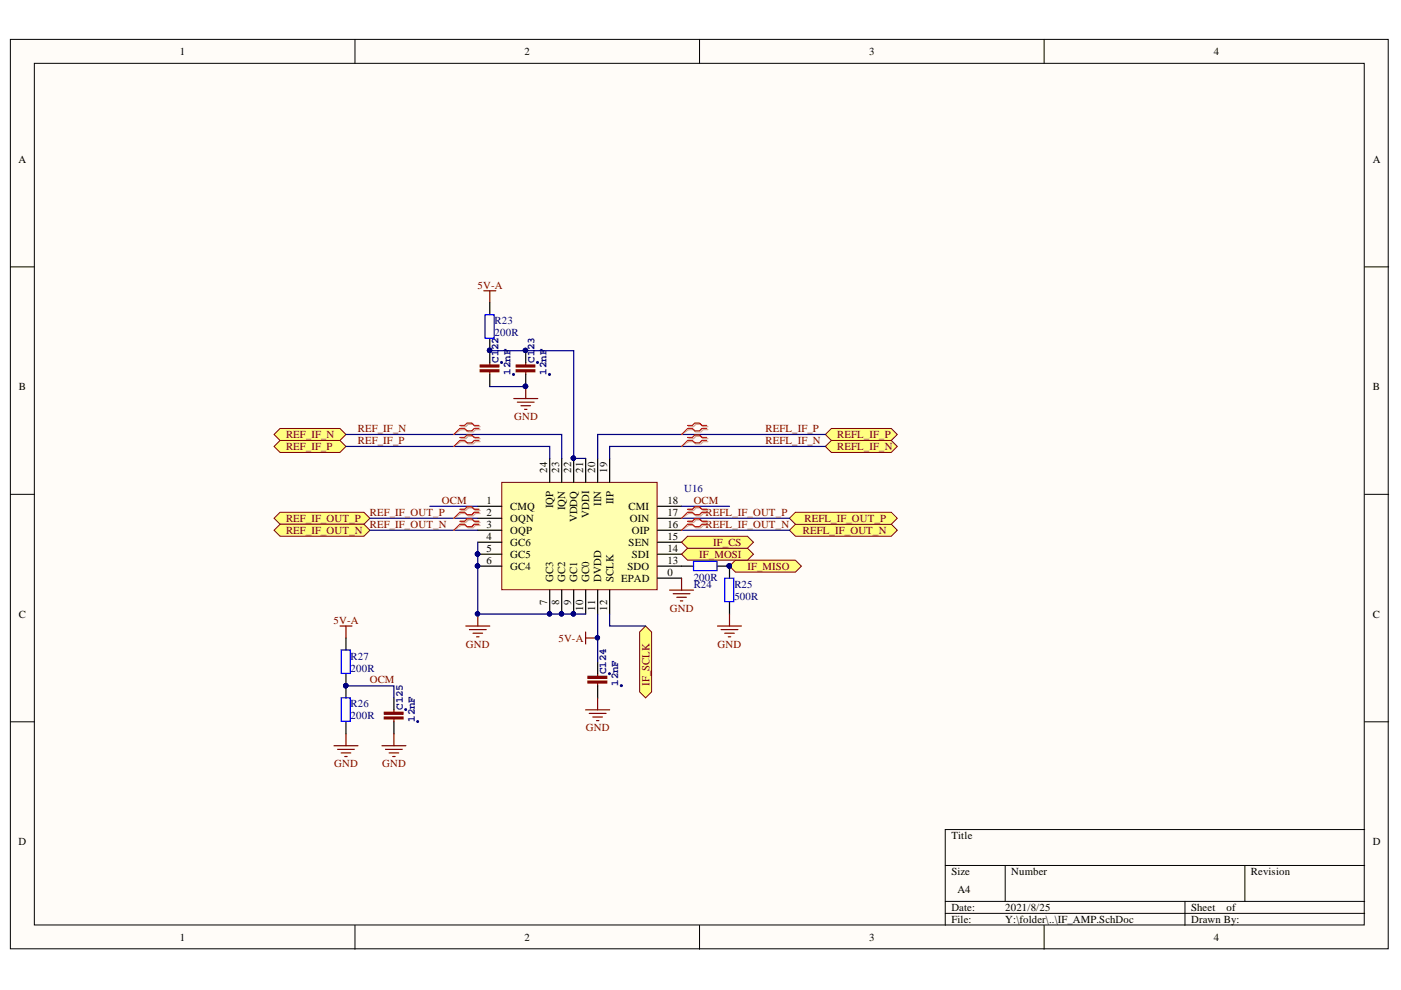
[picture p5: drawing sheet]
<svg xmlns="http://www.w3.org/2000/svg" width="297mm" height="210mm" viewBox="0 0 297 210" stroke-linecap="round" stroke-linejoin="round" font-family="sans-serif">
<defs><g id="words">
<g font-size="2.3">
<text x="38.1" y="11.7">1</text>
<text x="111.2" y="11.7">2</text>
<text x="184.3" y="11.7">3</text>
<text x="257.4" y="11.7">4</text>
<text x="3.9" y="34.5">A</text>
<text x="291.1" y="34.5">A</text>
<text x="4" y="82.7">B</text>
<text x="291.1" y="82.7">B</text>
<text x="116" y="100.2" transform="rotate(-90 116 100.2)">24</text>
<text x="118.6" y="100.2" transform="rotate(-90 118.6 100.2)">23</text>
<text x="121.1" y="100.2" transform="rotate(-90 121.1 100.2)">22</text>
<text x="123.6" y="100.2" transform="rotate(-90 123.6 100.2)">21</text>
<text x="126.2" y="100.2" transform="rotate(-90 126.2 100.2)">20</text>
<text x="128.7" y="100.2" transform="rotate(-90 128.7 100.2)">19</text>
<text x="103.2" y="106.9">1</text>
<text x="117.3" y="107.7" transform="rotate(-90 117.3 107.7)">IQP</text>
<text x="127.5" y="107.2" transform="rotate(-90 127.5 107.2)">IIN</text>
<text x="130.1" y="106.9" transform="rotate(-90 130.1 106.9)">IIP</text>
<text x="141.5" y="106.9">18</text>
<text x="103.2" y="109.4">2</text>
<text x="103.2" y="112">3</text>
<text x="108.2" y="108.2">CMQ</text>
<text x="108.2" y="110.7">OQN</text>
<text x="108.2" y="113.2">OQP</text>
<text x="119.8" y="108.2" transform="rotate(-90 119.8 108.2)">IQN</text>
<text x="122.4" y="110.7" transform="rotate(-90 122.4 110.7)">VDDQ</text>
<text x="124.9" y="109.8" transform="rotate(-90 124.9 109.8)">VDDI</text>
<text x="133.3" y="108.2">CMI</text>
<text x="133.5" y="110.7">OIN</text>
<text x="134" y="113.2">OIP</text>
<text x="141.5" y="112">16</text>
<text x="141.5" y="109.4">17</text>
<text x="103.2" y="114.5">4</text>
<text x="103.2" y="117">5</text>
<text x="103.2" y="119.6">6</text>
<text x="108.2" y="115.8">GC6</text>
<text x="108.2" y="118.3">GC5</text>
<text x="133.3" y="115.8">SEN</text>
<text x="134" y="118.3">SDI</text>
<text x="141.5" y="119.6">13</text>
<text x="141.5" y="117">14</text>
<text x="141.5" y="114.5">15</text>
<text x="108.2" y="120.8">GC4</text>
<text x="117.3" y="123.4" transform="rotate(-90 117.3 123.4)">GC3</text>
<text x="119.8" y="123.4" transform="rotate(-90 119.8 123.4)">GC2</text>
<text x="122.4" y="123.4" transform="rotate(-90 122.4 123.4)">GC1</text>
<text x="124.9" y="123.4" transform="rotate(-90 124.9 123.4)">GC0</text>
<text x="127.5" y="123.4" transform="rotate(-90 127.5 123.4)">DVDD</text>
<text x="130.1" y="123.4" transform="rotate(-90 130.1 123.4)">SCLK</text>
<text x="131.7" y="123.4">EPAD</text>
<text x="133" y="120.8">SDO</text>
<text x="141.5" y="122.1">0</text>
<text x="4" y="131">C</text>
<text x="116" y="128.3" transform="rotate(-90 116 128.3)">7</text>
<text x="118.6" y="128.3" transform="rotate(-90 118.6 128.3)">8</text>
<text x="121.1" y="128.3" transform="rotate(-90 121.1 128.3)">9</text>
<text x="123.6" y="129.4" transform="rotate(-90 123.6 129.4)">10</text>
<text x="126.2" y="129.4" transform="rotate(-90 126.2 129.4)">11</text>
<text x="128.7" y="129.4" transform="rotate(-90 128.7 129.4)">12</text>
<text x="291.1" y="131">C</text>
<text x="3.9" y="179.2">D</text>
<text x="201.7" y="177.9">Title</text>
<text x="291.1" y="179.2">D</text>
<text x="201.7" y="185.6">Size</text>
<text x="214.4" y="185.6">Number</text>
<text x="265.2" y="185.6">Revision</text>
<text x="203" y="189.4">A4</text>
<text x="201.7" y="193.2">Date:</text>
<text x="201.7" y="195.7">File:</text>
<text x="213.1" y="193.2">2021/8/25</text>
<text x="213.1" y="195.7">Y:\folder\..\IF_AMP.SchDoc</text>
<text x="252.5" y="193.2">Sheet</text>
<text x="252.5" y="195.7">Drawn By:</text>
<text x="260.1" y="193.2">of</text>
<text x="38.1" y="199.5">1</text>
<text x="111.2" y="199.5">2</text>
<text x="184.3" y="199.5">3</text>
<text x="257.4" y="199.5">4</text>
</g>
<g font-size="2.3" fill="#800000">
<text x="101.2" y="61.2">5V-A</text>
<text x="109" y="89.1">GND</text>
<text x="60.6" y="95.4">REF_IF_P</text>
<text x="60.6" y="92.9">REF_IF_N</text>
<text x="75.9" y="91.6">REF_IF_N</text>
<text x="75.9" y="94.1">REF_IF_P</text>
<text x="162.3" y="91.6">REFL_IF_P</text>
<text x="162.3" y="94.1">REFL_IF_N</text>
<text x="177.5" y="92.9">REFL_IF_P</text>
<text x="177.5" y="95.4">REFL_IF_N</text>
<text x="93.7" y="106.9">OCM</text>
<text x="147.1" y="106.9">OCM</text>
<text x="60.6" y="110.7">REF_IF_OUT_P</text>
<text x="60.6" y="113.2">REF_IF_OUT_N</text>
<text x="78.4" y="109.4">REF_IF_OUT_P</text>
<text x="78.4" y="112">REF_IF_OUT_N</text>
<text x="149.6" y="109.4">REFL_IF_OUT_P</text>
<text x="149.6" y="112">REFL_IF_OUT_N</text>
<text x="170.2" y="113.2">REFL_IF_OUT_N</text>
<text x="170.6" y="110.7">REFL_IF_OUT_P</text>
<text x="148.3" y="118.3">IF_MOSI</text>
<text x="151.2" y="115.8">IF_CS</text>
<text x="158.5" y="120.8">IF_MISO</text>
<text x="142" y="129.7">GND</text>
<text x="70.7" y="132.2">5V-A</text>
<text x="98.8" y="137.3">GND</text>
<text x="118.4" y="136">5V-A</text>
<text x="152.1" y="137.3">GND</text>
<text x="78.4" y="144.9">OCM</text>
<text x="137.7" y="145.4" transform="rotate(-90 137.7 145.4)">IF_SCLK</text>
<text x="124.2" y="155.1">GND</text>
<text x="70.9" y="162.7">GND</text>
<text x="81" y="162.7">GND</text>
</g>
<g font-size="2.3" fill="#000080">
<text x="104.9" y="68.8">R23</text>
<text x="104.9" y="71.3">200R</text>
<text x="105.7" y="76.9" transform="rotate(-90 105.7 76.9)">C1</text>
<text x="105.7" y="74.2" transform="rotate(-90 105.7 74.2)">22</text>
<text x="113.3" y="76.9" transform="rotate(-90 113.3 76.9)">C1</text>
<text x="113.3" y="74.2" transform="rotate(-90 113.3 74.2)">23</text>
<text x="108.3" y="79.4" transform="rotate(-90 108.3 79.4)">12nF</text>
<text x="115.9" y="79.4" transform="rotate(-90 115.9 79.4)">12nF</text>
<text x="145" y="104.4">U16</text>
<text x="147.1" y="124.6">R24</text>
<text x="147.1" y="123.1">200R</text>
<text x="155.7" y="124.6">R25</text>
<text x="155.7" y="127.2">500R</text>
<text x="74.3" y="139.8">R27</text>
<text x="74.3" y="142.4">200R</text>
<text x="128.5" y="142.9" transform="rotate(-90 128.5 142.9)">C124</text>
<text x="74.3" y="150">R26</text>
<text x="131.1" y="145.4" transform="rotate(-90 131.1 145.4)">12nF</text>
<text x="74.3" y="152.5">200R</text>
<text x="85.4" y="150.5" transform="rotate(-90 85.4 150.5)">C125</text>
<text x="88" y="153" transform="rotate(-90 88 153)">12nF</text>
</g>
</g></defs>
<g fill="#fffcf8" stroke="#000" stroke-width=".21">
<path d="M2.2 8.4h292.1v192.8h-292.1z"/>
<path d="M7.3 13.4h281.9v182.7h-281.9z"/>
</g>
<g fill="none" stroke="#000" stroke-width=".21">
<path d="M75.3 8.4v5M148.3 8.4v5M221.4 8.4v5M2.2 56.6h5.1M289.3 56.6h5.1M2.2 104.8h5.1M289.3 104.8h5.1M2.2 153h5.1M289.3 153h5.1M289.3 175.9h-88.9v20.3M75.3 196.2v5.1M148.3 196.2v5.1"/>
<path d="M200.4 183.5h88.9M200.4 191.1h88.9M200.4 193.7h88.9M213.1 183.5v7.6M221.4 196.2v5.1M251.2 191.1v5.1M263.9 183.5v7.6"/>
</g>
<path d="M106.4 102.3h32.9v22.7h-32.9z" fill="#ffffb0" stroke="#800000" stroke-width=".21"/>
<g fill="none" stroke="#000" stroke-width=".25">
<path d="M116.6 97.2v5.1M119.1 97.2v5.1M121.6 97.2v5.1M124.2 97.2v5.1M126.7 97.2v5.1M129.3 97.2v5.1M101.3 107.3h5.1M101.3 109.9h5.1M101.3 112.4h5.1M101.3 115h5.1M101.3 117.5h5.1M139.4 107.3h5.1"/>
<path d="M139.4 109.9h5.1M139.4 112.4h5.1M139.4 115h5.1M139.4 117.5h5.1M101.3 120h5.1M116.6 125.1v5.1M119.1 125.1v5.1M121.6 125.1v5.1M124.2 125.1v5.1M126.7 125.1v5.1M129.3 125.1v5.1M139.4 120h5.1"/>
<path d="M139.4 122.6h5.1"/>
</g>
<g fill="#000080" stroke="#000080" stroke-width=".21">
<circle cx="101.2" cy="117.5" r=".47"/>
<circle cx="101.2" cy="120" r=".46"/>
<circle cx="116.5" cy="130.1" r=".46"/>
<circle cx="119" cy="130.1" r=".46"/>
<circle cx="121.6" cy="130.1" r=".46"/>
<circle cx="121.6" cy="97.1" r=".46"/>
</g>
<g fill="#ffff80" stroke="#800000" stroke-width=".21">
<path d="M58.1 94.7l1.3-1.3h12.7l1.3 1.3-1.3 1.2h-12.7z" fill-rule="evenodd"/>
<path d="M58.1 92.1l1.3-1.3h12.7l1.3 1.3-1.3 1.3h-12.7z" fill-rule="evenodd"/>
<path d="M175 92.1l1.3-1.3h12.7l1.2 1.3-1.2 1.3h-12.7z" fill-rule="evenodd"/>
<path d="M175 94.7l1.3-1.3h12.7l1.2 1.3-1.2 1.2h-12.7z" fill-rule="evenodd"/>
<path d="M58.1 109.9l1.3-1.3h17.8l1.2 1.3-1.2 1.3h-17.8z" fill-rule="evenodd"/>
<path d="M58.1 112.4l1.3-1.2h17.8l1.2 1.2-1.2 1.3h-17.8z" fill-rule="evenodd"/>
<path d="M167.4 112.4l1.2-1.2h20.4l1.2 1.2-1.2 1.3h-20.4z" fill-rule="evenodd"/>
<path d="M167.4 109.9l1.2-1.3h20.4l1.2 1.3-1.2 1.3h-20.4z" fill-rule="evenodd"/>
</g>
<g fill="none" stroke="#800000" stroke-width=".25">
<path d="M102.6 61.7h2.5M103.8 61.7v2.5M103.8 76.9v.5M103.8 78.9v.5M111.5 76.9v.5M111.5 78.9v.5M108.9 84.5h5.1M109.7 85.3h3.5M110.5 86h2M111.2 86.8h.5M111.5 82v2.5M72.1 132.7h2.5"/>
<path d="M73.4 132.7v2.6M142 125.1h5M142.7 125.9h3.6M143.5 126.6h2M144.2 127.4h.6M144.5 122.6v2.5M70.8 158.1h5.1M71.6 158.9h3.5M72.3 159.6h2.1M73.4 155.6v2.5M81 158.1h5.1M81.7 158.9h3.6"/>
<path d="M82.5 159.6h2M83.5 150.5v.5M83.5 152.5v.5M83.5 155.6v2.5M73.1 160.4h.5M83.3 160.4h.5"/>
</g>
<path d="M103.8 64.2v2.5M103.8 71.8v5.1M103.8 79.4v2.6M111.5 74.3v2.6M111.5 79.4v2.6M73.4 135.3v2.5M73.4 142.9v5.1M73.4 153v2.6M83.5 148v2.5M83.5 153v2.6" fill="none" stroke="#000" stroke-width=".25"/>
<g fill="#000080" stroke="#000080" stroke-width=".21">
<circle cx="73.3" cy="145.4" r=".46"/>
<circle cx="86" cy="150.5" r=".2"/>
<circle cx="88.5" cy="153" r=".2"/>
<circle cx="111.4" cy="81.9" r=".46"/>
<circle cx="111.4" cy="74.3" r=".46"/>
<circle cx="114" cy="76.9" r=".21"/>
<circle cx="116.5" cy="79.4" r=".21"/>
<circle cx="103.8" cy="74.3" r=".46"/>
<circle cx="106.3" cy="76.9" r=".21"/>
<circle cx="108.9" cy="79.4" r=".21"/>
</g>
<path d="M102.8 66.7h2v5h-2zM72.3 137.8h2v5h-2zM72.3 148h2v4.9h-2z" fill="none" stroke="#00f" stroke-width=".25"/>
<g fill="#800000" stroke="#800000" stroke-width=".25">
<path d="M81.5 151h3.9v.4h-3.9z"/>
<path d="M81.5 152h3.9v.4h-3.9z"/>
<path d="M109.4 77.4h4v.4h-4z"/>
<path d="M109.4 78.4h4v.4h-4z"/>
<path d="M101.8 77.4h4v.4h-4z"/>
<path d="M101.8 78.4h4v.4h-4z"/>
</g>
<g fill="#ffff80" stroke="#800000" stroke-width=".21">
<path d="M135.6 134l1.3-1.3 1.3 1.3v12.7l-1.3 1.3-1.3-1.3z" fill-rule="evenodd"/>
<path d="M154.7 120l1.2-1.2h12.7l1.3 1.2-1.3 1.3h-12.7z" fill-rule="evenodd"/>
</g>
<circle cx="154.6" cy="120" r=".46" fill="#000080" stroke="#000080" stroke-width=".21"/>
<path d="M144.5 117.5l1.3-1.3h12.7l1.3 1.3-1.3 1.3h-12.7z" fill-rule="evenodd" fill="#ffff80" stroke="#800000" stroke-width=".21"/>
<g fill="none" stroke="#800000" stroke-width=".25">
<path d="M124.2 134v2.5M124.2 135.3h2.5M152.1 132.7h5.1M152.9 133.5h3.5M153.7 134.3h2M154.4 135h.5M154.7 130.2v2.5M124.2 150.5h5.1M124.9 151.3h3.6M125.7 152h2M126.5 152.8h.5M126.7 142.9v.5"/>
<path d="M126.7 144.9v.5M126.7 148v2.5"/>
</g>
<g fill="#800000" stroke="#800000" stroke-width=".25">
<path d="M124.7 143.4h3.9v.4h-3.9z"/>
<path d="M124.7 144.4h3.9v.4h-3.9z"/>
</g>
<path d="M144.5 120h2.5M152.1 120h2.6v2.6M154.7 127.7v2.5M126.7 140.3v2.6M126.7 145.4v2.6" fill="none" stroke="#000" stroke-width=".25"/>
<g fill="#000080" stroke="#000080" stroke-width=".21">
<circle cx="129.2" cy="142.8" r=".2"/>
<circle cx="131.7" cy="145.4" r=".21"/>
<circle cx="154.6" cy="120" r=".46"/>
<circle cx="126.7" cy="135.2" r=".46"/>
</g>
<path d="M147 119h5v2h-5zM153.7 122.6h1.9v5h-1.9z" fill="none" stroke="#00f" stroke-width=".25"/>
<path d="M144.5 115l1.3-1.3h12.7l1.3 1.3-1.3 1.2h-12.7z" fill-rule="evenodd" fill="#ffff80" stroke="#800000" stroke-width=".21"/>
<path d="M98.8 132.7h5M99.5 133.5h3.6M100.3 134.3h2M101 135h.6M101.3 130.2v2.5" fill="none" stroke="#800000" stroke-width=".25"/>
<g fill="#000080" stroke="#000080" stroke-width=".21">
<circle cx="101.2" cy="130.1" r=".46"/>
<circle cx="73.3" cy="145.4" r=".46"/>
<circle cx="111.4" cy="81.9" r=".46"/>
<circle cx="121.6" cy="97.1" r=".46"/>
<circle cx="111.4" cy="74.3" r=".46"/>
<circle cx="103.8" cy="74.3" r=".46"/>
<circle cx="126.7" cy="135.2" r=".46"/>
<circle cx="121.6" cy="130.1" r=".46"/>
<circle cx="119" cy="130.1" r=".46"/>
<circle cx="116.5" cy="130.1" r=".46"/>
<circle cx="101.2" cy="120" r=".46"/>
<circle cx="101.2" cy="117.5" r=".47"/>
</g>
<g fill="none" stroke="#000080" stroke-width=".25">
<path d="M103.8 74.3h17.8v22.9h2.6M73.4 94.7h43.2v2.5M73.4 92.1h45.7v5.1M103.8 82h7.7M175 94.7h-45.7v2.5M175 92.1h-48.3v5.1M78.4 109.9h22.9M78.4 112.4h22.9M91.1 107.3h10.2M101.3 115v15.2h22.9M144.5 109.9h22.9M144.5 112.4h22.9"/>
<path d="M144.5 107.3h10.2M126.7 130.2v10.1M129.3 130.2v2.5h7.6M73.4 145.4h10.1v2.6"/>
</g>
<g fill="none" stroke="#d0a19e" stroke-width=".25">
<path d="M97.7 90.5h1.1l.5-.5h1l.5 .5h1M97.7 91.1h1.1l.5 .5h1l.5-.5h1M97.7 93h1.1l.5-.5h1l.5 .5h1M97.7 93.6h1.1l.5 .5h1l.5-.5h1M146 90.5h1l.6-.5h1l.5 .5h1M146 91.1h1l.6 .5h1l.5-.5h1M146 93h1l.6-.5h1l.5 .5h1M146 93.6h1l.6 .5h1l.5-.5h1M97.7 108.2h1.1l.5-.5h1l.5 .5h1M97.7 108.9h1.1l.5 .5h1l.5-.5h1M97.7 110.8h1.1l.5-.5h1l.5 .5h1M97.7 111.4h1.1l.5 .5h1l.5-.5h1"/>
<path d="M146 108.2h1l.6-.5h1l.5 .5h1M146 108.9h1l.6 .5h1l.5-.5h1M146 110.8h1l.6-.5h1l.5 .5h1M146 111.4h1l.6 .5h1l.5-.5h1"/>
</g>
<path d="M97.7 91.1l-1.5 1M97.7 93.6l-1.5 1.1M146 91.1l-1.5 1M146 93.6l-1.5 1.1M97.7 108.9l-1.5 1M97.7 111.4l-1.5 1M146 108.9l-1.5 1M146 111.4l-1.5 1" fill="none" stroke="#d0a19e" stroke-width=".21"/>
<g fill="none" stroke="#f00" stroke-width=".25">
<path d="M97.5 90.2h1l.5-.5h1l.5 .5h1.1M97.5 90.8h1l.5 .6h1l.5-.6h1.1M97.5 92.8h1l.5-.6h1l.5 .6h1.1M97.5 93.4h1l.5 .5h1l.5-.5h1.1M145.8 90.2h1l.5-.5h1l.5 .5h1M145.8 90.8h1l.5 .6h1l.5-.6h1M145.8 92.8h1l.5-.6h1l.5 .6h1M145.8 93.4h1l.5 .5h1l.5-.5h1M97.5 108h1l.5-.5h1l.5 .5h1.1M97.5 108.6h1l.5 .5h1l.5-.5h1.1M97.5 110.5h1l.5-.5h1l.5 .5h1.1M97.5 111.2h1l.5 .5h1l.5-.5h1.1"/>
<path d="M145.8 108h1l.5-.5h1l.5 .5h1M145.8 108.6h1l.5 .5h1l.5-.5h1M145.8 110.5h1l.5-.5h1l.5 .5h1M145.8 111.2h1l.5 .5h1l.5-.5h1"/>
</g>
<path d="M97.5 90.8l-1.3 1.3M97.5 93.4l-1.3 1.3M145.8 90.8l-1.3 1.3M145.8 93.4l-1.3 1.3M97.5 108.6l-1.3 1.3M97.5 111.2l-1.3 1.2M145.8 108.6l-1.3 1.3M145.8 111.2l-1.3 1.2" fill="none" stroke="#f00" stroke-width=".21"/>
<use href="#words"/>
</svg>
